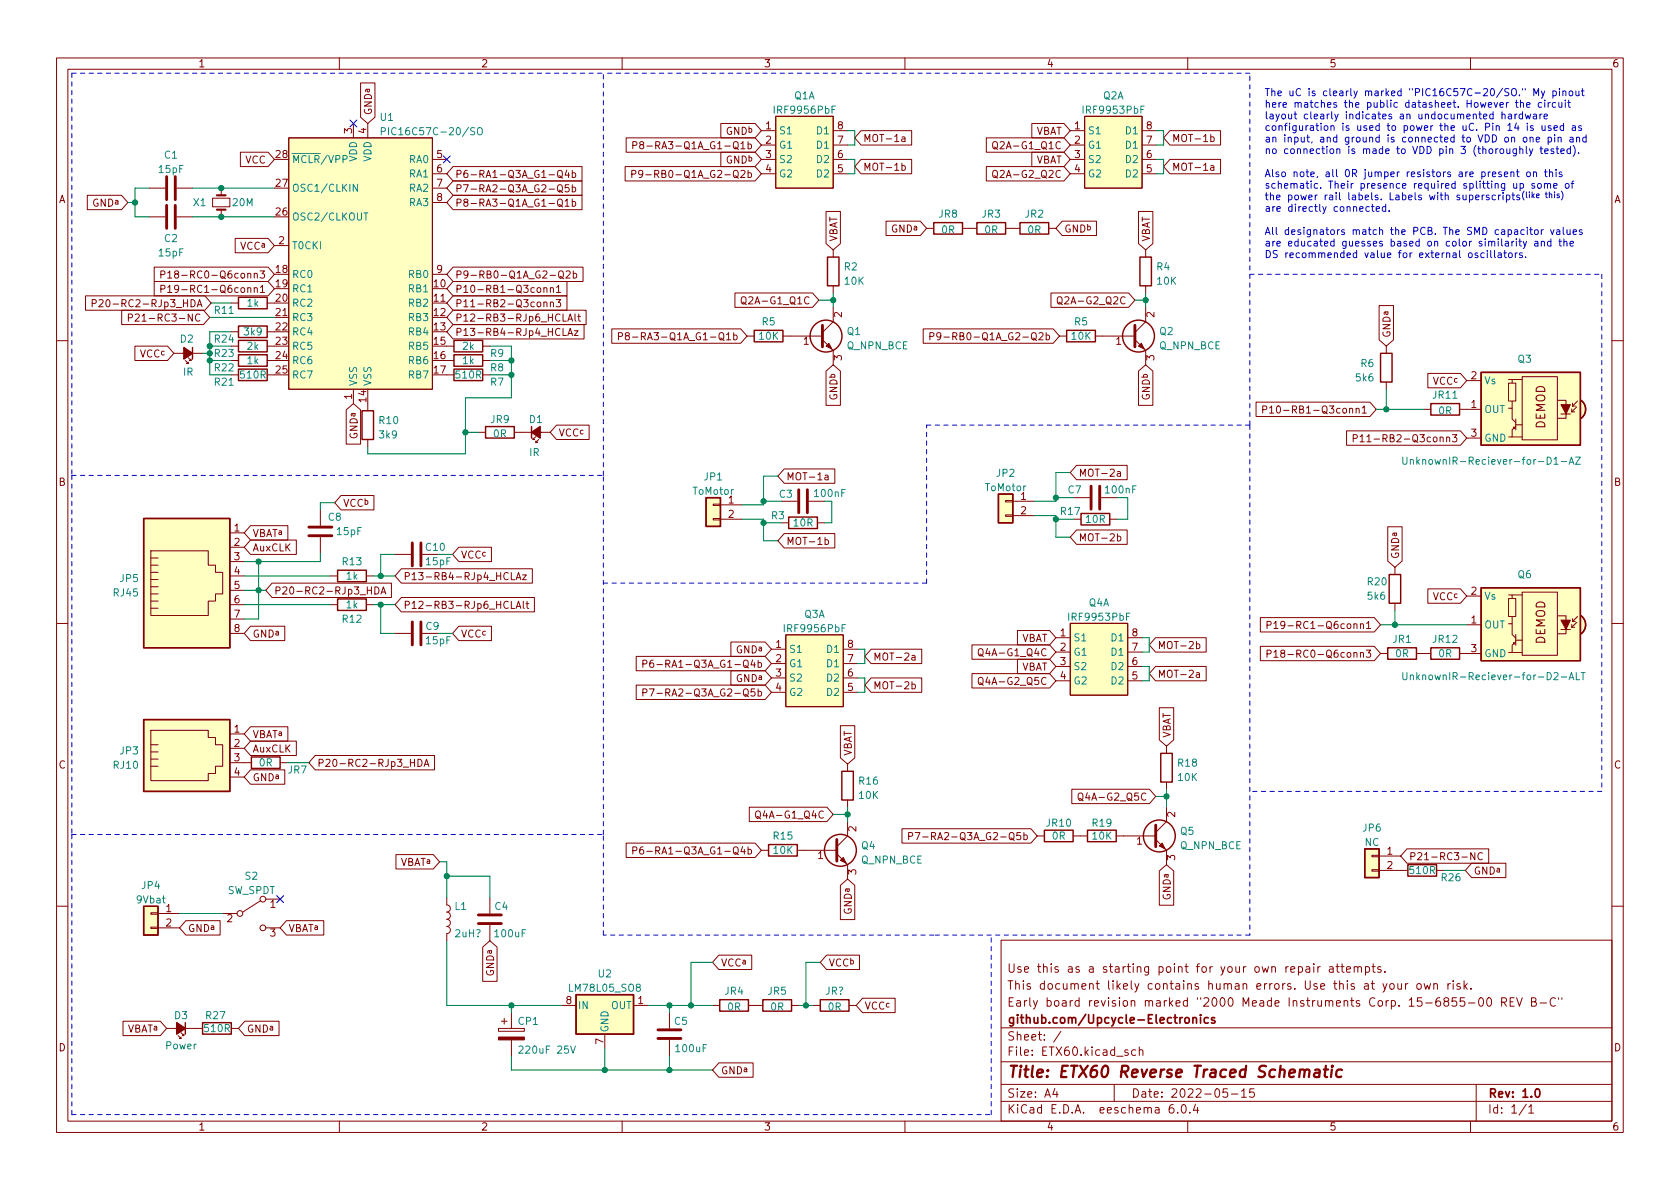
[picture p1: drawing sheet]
<svg xmlns="http://www.w3.org/2000/svg" width="297mm" height="210mm" viewBox="0 0 297 210" stroke-linecap="round" stroke-linejoin="round" font-family="sans-serif">
<defs><g id="words">
<text font-size="2.8" fill="#840000" x="178" y="190.6">Title: ETX60 Reverse Traced Schematic</text>
<g font-size="2.1" fill="#840000">
<text x="273.2" y="75.9" transform="rotate(-90 273.2 75.9)">DEMOD</text>
<text x="273.2" y="114" transform="rotate(-90 273.2 114)">DEMOD</text>
<text x="178" y="172">Use this as a starting point for your own repair attempts.</text>
<text x="178" y="178">Early board revision marked &quot;2000 Meade Instruments Corp. 15-6855-00 REV B-C&quot;</text>
<text x="178" y="175">This document likely contains human errors. Use this at your own risk.</text>
<text x="178" y="184">Sheet: /</text>
<text x="178" y="181">github.com/Upcycle-Electronics</text>
<text x="178" y="186.7">File: ETX60.kicad_sch</text>
<text x="178" y="196.9">KiCad E.D.A. eeschema 6.0.4</text>
<text x="178" y="194.1">Size: A4</text>
<text x="200" y="194.1">Date: 2022-05-15</text>
<text x="263" y="194.1">Rev: 1.0</text>
<text x="263" y="196.9">Id: 1/1</text>
</g>
<g font-size="1.8" fill="#840000">
<text x="35" y="11.9">1</text>
<text x="85" y="11.9">2</text>
<text x="135" y="11.9">3</text>
<text x="185" y="11.9">4</text>
<text x="235" y="11.9">5</text>
<text x="285" y="11.9">6</text>
<text x="62.2" y="23.6" transform="rotate(-90 62.2 23.6)">3</text>
<text x="64.8" y="23.6" transform="rotate(-90 64.8 23.6)">4</text>
<text x="65.7" y="20.4" transform="rotate(-90 65.7 20.4)">GND^{a}</text>
<text x="125.8" y="23.8">GND^{b}</text>
<text x="135.4" y="22.9">1</text>
<text x="148.1" y="22.9">8</text>
<text x="183" y="23.8">VBAT</text>
<text x="190" y="22.9">1</text>
<text x="202.7" y="22.9">8</text>
<text x="43.4" y="28.9">VCC</text>
<text x="48.8" y="27.9">28</text>
<text x="77.2" y="27.9">5</text>
<text x="115.3" y="26.4">P8-RA3-Q1A_G1-Q1b</text>
<text x="125.8" y="28.9">GND^{b}</text>
<text x="135.4" y="25.4">2</text>
<text x="135.4" y="27.9">3</text>
<text x="148.1" y="27.9">6</text>
<text x="148.1" y="25.4">7</text>
<text x="152.6" y="25.1">MOT-1a</text>
<text x="176.6" y="26.4">Q2A-G1_Q1C</text>
<text x="183" y="28.9">VBAT</text>
<text x="190" y="25.4">2</text>
<text x="190" y="27.9">3</text>
<text x="202.7" y="27.9">6</text>
<text x="202.7" y="25.4">7</text>
<text x="207.2" y="25.1">MOT-1b</text>
<text x="10.3" y="35.9">A</text>
<text x="48.8" y="33">27</text>
<text x="77.2" y="30.5">6</text>
<text x="77.2" y="33">7</text>
<text x="77.2" y="35.6">8</text>
<text x="80.4" y="34">P7-RA2-Q3A_G2-Q5b</text>
<text x="80.4" y="31.5">P6-RA1-Q3A_G1-Q4b</text>
<text x="115.3" y="31.5">P9-RB0-Q1A_G2-Q2b</text>
<text x="135.4" y="30.5">4</text>
<text x="148.1" y="30.5">5</text>
<text x="152.6" y="30.2">MOT-1b</text>
<text x="176.6" y="31.5">Q2A-G2_Q2C</text>
<text x="190" y="30.5">4</text>
<text x="202.7" y="30.5">5</text>
<text x="207.2" y="30.2">MOT-1a</text>
<text x="285.3" y="35.9">A</text>
<text x="13.9" y="36.5">GND^{a}</text>
<text x="48.8" y="38.1">26</text>
<text x="80.4" y="36.5">P8-RA3-Q1A_G1-Q1b</text>
<text x="155.1" y="41.1">GND^{a}</text>
<text x="188.1" y="41.1">GND^{b}</text>
<text x="40" y="44.2">VCC^{a}</text>
<text x="49.3" y="43.2">2</text>
<text x="148" y="42.8" transform="rotate(-90 148 42.8)">VBAT</text>
<text x="203.3" y="42.8" transform="rotate(-90 203.3 42.8)">VBAT</text>
<text x="31.7" y="51.8">P19-RC1-Q6conn1</text>
<text x="31.7" y="49.2">P18-RC0-Q6conn3</text>
<text x="48.8" y="48.3">18</text>
<text x="48.8" y="50.8">19</text>
<text x="48.8" y="53.3">20</text>
<text x="76.7" y="50.8">10</text>
<text x="76.7" y="53.3">11</text>
<text x="77.2" y="48.3">9</text>
<text x="80.4" y="51.8">P10-RB1-Q3conn1</text>
<text x="80.4" y="49.2">P9-RB0-Q1A_G2-Q2b</text>
<text x="132.1" y="53.8">Q2A-G1_Q1C</text>
<text x="188" y="53.8">Q2A-G2_Q2C</text>
<text x="18.9" y="54.3">P20-RC2-RJp3_HDA</text>
<text x="25.2" y="56.9">P21-RC3-NC</text>
<text x="48.8" y="55.9">21</text>
<text x="48.8" y="58.4">22</text>
<text x="76.7" y="55.9">12</text>
<text x="76.7" y="58.4">13</text>
<text x="80.4" y="54.3">P11-RB2-Q3conn3</text>
<text x="80.4" y="59.4">P13-RB4-RJp4_HCLAz</text>
<text x="80.4" y="56.9">P12-RB3-RJp6_HCLAlt</text>
<text x="148.8" y="56.1" transform="rotate(-90 148.8 56.1)">2</text>
<text x="204.1" y="56.1" transform="rotate(-90 204.1 56.1)">2</text>
<text x="245.8" y="59.8" transform="rotate(-90 245.8 59.8)">GND^{a}</text>
<text x="48.8" y="61">23</text>
<text x="48.8" y="63.5">24</text>
<text x="76.7" y="61">15</text>
<text x="76.7" y="63.5">16</text>
<text x="112.8" y="60.2">P8-RA3-Q1A_G1-Q1b</text>
<text x="142.1" y="61">1</text>
<text x="148.8" y="63.7" transform="rotate(-90 148.8 63.7)">3</text>
<text x="168" y="60.2">P9-RB0-Q1A_G2-Q2b</text>
<text x="197.3" y="61">1</text>
<text x="204.1" y="63.7" transform="rotate(-90 204.1 63.7)">3</text>
<text x="48.8" y="66">25</text>
<text x="62.2" y="70.6" transform="rotate(-90 62.2 70.6)">1</text>
<text x="64.8" y="71.1" transform="rotate(-90 64.8 71.1)">14</text>
<text x="76.7" y="66">17</text>
<text x="260.1" y="67.1">2</text>
<text x="148" y="73.4" transform="rotate(-90 148 73.4)">GND^{b}</text>
<text x="203.3" y="73.4" transform="rotate(-90 203.3 73.4)">GND^{b}</text>
<text x="226.5" y="73.1">P10-RB1-Q3conn1</text>
<text x="260.1" y="72.1">1</text>
<text x="260.1" y="77.2">3</text>
<text x="63.2" y="80.1" transform="rotate(-90 63.2 80.1)">GND^{a}</text>
<text x="242.5" y="78.2">P11-RB2-Q3conn3</text>
<text x="10.3" y="85.9">B</text>
<text x="60.6" y="89.6">VCC^{b}</text>
<text x="128.8" y="89">1</text>
<text x="139" y="84.9">MOT-1a</text>
<text x="180.5" y="88.4">1</text>
<text x="190.7" y="84.3">MOT-2a</text>
<text x="285.3" y="85.9">B</text>
<text x="41.4" y="94">1</text>
<text x="44.6" y="95">VBAT^{a}</text>
<text x="128.8" y="91.6">2</text>
<text x="180.5" y="90.9">2</text>
<text x="190.7" y="95.7">MOT-2b</text>
<text x="41.4" y="96.5">2</text>
<text x="41.4" y="99.1">3</text>
<text x="41.4" y="101.6">4</text>
<text x="44.6" y="97.5">AuxCLK</text>
<text x="139" y="96.4">MOT-1b</text>
<text x="247.4" y="98.9" transform="rotate(-90 247.4 98.9)">GND^{a}</text>
<text x="41.4" y="104.1">5</text>
<text x="41.4" y="106.7">6</text>
<text x="48.4" y="105.1">P20-RC2-RJp3_HDA</text>
<text x="71.3" y="107.7">P12-RB3-RJp6_HCLAlt</text>
<text x="71.3" y="102.6">P13-RB4-RJp4_HCLAz</text>
<text x="260.1" y="105.2">2</text>
<text x="41.4" y="109.2">7</text>
<text x="41.4" y="111.8">8</text>
<text x="44.6" y="112.7">GND^{a}</text>
<text x="180.4" y="113.5">VBAT</text>
<text x="187.5" y="112.5">1</text>
<text x="200.2" y="112.5">8</text>
<text x="227.2" y="111.2">P19-RC1-Q6conn1</text>
<text x="260.1" y="110.2">1</text>
<text x="117.1" y="118.1">P6-RA1-Q3A_G1-Q4b</text>
<text x="127.6" y="115.5">GND^{a}</text>
<text x="137.2" y="114.5">1</text>
<text x="137.2" y="117.1">2</text>
<text x="137.2" y="119.6">3</text>
<text x="149.9" y="119.6">6</text>
<text x="149.9" y="117.1">7</text>
<text x="149.9" y="114.5">8</text>
<text x="154.3" y="116.8">MOT-2a</text>
<text x="174.1" y="116">Q4A-G1_Q4C</text>
<text x="180.4" y="118.6">VBAT</text>
<text x="187.5" y="115.1">2</text>
<text x="187.5" y="117.6">3</text>
<text x="200.2" y="117.6">6</text>
<text x="200.2" y="115.1">7</text>
<text x="204.6" y="114.8">MOT-2b</text>
<text x="204.6" y="119.8">MOT-2a</text>
<text x="227.2" y="116.3">P18-RC0-Q6conn3</text>
<text x="260.1" y="115.3">3</text>
<text x="117.1" y="123.1">P7-RA2-Q3A_G2-Q5b</text>
<text x="127.6" y="120.6">GND^{a}</text>
<text x="137.2" y="122.2">4</text>
<text x="149.9" y="122.2">5</text>
<text x="154.3" y="121.9">MOT-2b</text>
<text x="174.1" y="121.1">Q4A-G2_Q5C</text>
<text x="187.5" y="120.1">4</text>
<text x="200.2" y="120.1">5</text>
<text x="41.4" y="129.5">1</text>
<text x="44.6" y="130.5">VBAT^{a}</text>
<text x="207" y="130.5" transform="rotate(-90 207 130.5)">VBAT</text>
<text x="10.3" y="135.9">C</text>
<text x="41.4" y="132.1">2</text>
<text x="41.4" y="134.6">3</text>
<text x="41.4" y="137.2">4</text>
<text x="44.6" y="133.1">AuxCLK</text>
<text x="56" y="135.6">P20-RC2-RJp3_HDA</text>
<text x="150.6" y="133.7" transform="rotate(-90 150.6 133.7)">VBAT</text>
<text x="285.3" y="135.9">C</text>
<text x="44.6" y="138.1">GND^{a}</text>
<text x="191.7" y="141.6">Q4A-G2_Q5C</text>
<text x="134.7" y="144.7">Q4A-G1_Q4C</text>
<text x="151.4" y="147" transform="rotate(-90 151.4 147)">2</text>
<text x="164.1" y="148.5">P7-RA2-Q3A_G2-Q5b</text>
<text x="201" y="149.3">1</text>
<text x="207.8" y="144.5" transform="rotate(-90 207.8 144.5)">2</text>
<text x="68.1" y="153.1">VBAT^{a}</text>
<text x="115.3" y="151.1">P6-RA1-Q3A_G1-Q4b</text>
<text x="144.6" y="151.9">1</text>
<text x="151.4" y="154.7" transform="rotate(-90 151.4 154.7)">3</text>
<text x="207.8" y="152.1" transform="rotate(-90 207.8 152.1)">3</text>
<text x="245.3" y="151.1">1</text>
<text x="245.3" y="153.7">2</text>
<text x="249.1" y="152.1">P21-RC3-NC</text>
<text x="260.5" y="154.6">GND^{a}</text>
<text x="29.4" y="161.3">1</text>
<text x="47.8" y="160.5">1</text>
<text x="207" y="161.7" transform="rotate(-90 207 161.7)">GND^{a}</text>
<text x="29.4" y="163.8">2</text>
<text x="33.2" y="164.8">GND^{a}</text>
<text x="40.1" y="163.1">2</text>
<text x="47.8" y="165.6">3</text>
<text x="51" y="164.8">VBAT^{a}</text>
<text x="150.6" y="164.2" transform="rotate(-90 150.6 164.2)">GND^{a}</text>
<text x="127.4" y="170.9">VCC^{a}</text>
<text x="146.5" y="170.9">VCC^{b}</text>
<text x="87.3" y="175.1" transform="rotate(-90 87.3 175.1)">GND^{a}</text>
<text x="100.1" y="177.5">8</text>
<text x="112.8" y="177.5">1</text>
<text x="10.3" y="185.9">D</text>
<text x="19.8" y="182.6">VBAT^{a}</text>
<text x="43.6" y="182.6">GND^{a}</text>
<text x="106.7" y="184.6" transform="rotate(-90 106.7 184.6)">7</text>
<text x="285.3" y="185.9">D</text>
<text x="127.4" y="190">GND^{a}</text>
<text x="35" y="199.9">1</text>
<text x="85" y="199.9">2</text>
<text x="135" y="199.9">3</text>
<text x="185" y="199.9">4</text>
<text x="235" y="199.9">5</text>
<text x="285" y="199.9">6</text>
</g>
<g font-size="1.8" fill="#008484">
<text x="140.4" y="17.6">Q1A</text>
<text x="195" y="17.6">Q2A</text>
<text x="67.3" y="21.4">U1</text>
<text x="68.8" y="23.9">PIC16C57C-20/SO</text>
<text x="137.2" y="20.1">IRF9956PbF</text>
<text x="137.7" y="23.7">S1</text>
<text x="144.6" y="23.7">D1</text>
<text x="191.8" y="20.1">IRF9953PbF</text>
<text x="192.3" y="23.7">S1</text>
<text x="199.2" y="23.7">D1</text>
<text x="29.1" y="28">C1</text>
<text x="51.6" y="28.8">~{MCLR}/VPP</text>
<text x="63.1" y="28.6" transform="rotate(-90 63.1 28.6)">VDD</text>
<text x="65.7" y="28.6" transform="rotate(-90 65.7 28.6)">VDD</text>
<text x="72.4" y="28.8">RA0</text>
<text x="137.7" y="26.3">G1</text>
<text x="137.7" y="28.8">S2</text>
<text x="144.6" y="28.8">D2</text>
<text x="144.6" y="26.3">D1</text>
<text x="192.3" y="26.3">G1</text>
<text x="192.3" y="28.8">S2</text>
<text x="199.2" y="28.8">D2</text>
<text x="199.2" y="26.3">D1</text>
<text x="28.2" y="30.6">15pF</text>
<text x="51.6" y="33.9">OSC1/CLKIN</text>
<text x="72.4" y="31.4">RA1</text>
<text x="72.4" y="33.9">RA2</text>
<text x="137.7" y="31.4">G2</text>
<text x="144.6" y="31.4">D2</text>
<text x="192.3" y="31.4">G2</text>
<text x="199.2" y="31.4">D2</text>
<text x="34.2" y="36.4">X1</text>
<text x="41.2" y="36.4">20M</text>
<text x="51.6" y="39">OSC2/CLKOUT</text>
<text x="72.4" y="36.4">RA3</text>
<text x="166" y="38.5">JR8</text>
<text x="166.5" y="41.3">0R</text>
<text x="173.6" y="38.5">JR3</text>
<text x="174.1" y="41.3">0R</text>
<text x="181.3" y="38.5">JR2</text>
<text x="181.7" y="41.3">0R</text>
<text x="28.2" y="45.3">15pF</text>
<text x="29.1" y="42.8">C2</text>
<text x="51.6" y="44.1">T0CKI</text>
<text x="149.3" y="47.8">R2</text>
<text x="204.5" y="47.8">R4</text>
<text x="51.6" y="49.1">RC0</text>
<text x="51.6" y="51.7">RC1</text>
<text x="72.4" y="51.7">RB1</text>
<text x="72.4" y="49.1">RB0</text>
<text x="149.4" y="50.3">10K</text>
<text x="204.6" y="50.3">10K</text>
<text x="38" y="55.5">R11</text>
<text x="43.2" y="59.3">3k9</text>
<text x="43.7" y="54.2">1k</text>
<text x="51.6" y="54.2">RC2</text>
<text x="51.6" y="56.8">RC3</text>
<text x="51.6" y="59.3">RC4</text>
<text x="72.4" y="54.2">RB2</text>
<text x="72.4" y="56.8">RB3</text>
<text x="72.4" y="59.3">RB4</text>
<text x="134.8" y="57.5">R5</text>
<text x="149.8" y="59.2">Q1</text>
<text x="190" y="57.5">R5</text>
<text x="205" y="59.2">Q2</text>
<text x="31.9" y="60.6">D2</text>
<text x="38" y="65.7">R22</text>
<text x="38" y="60.6">R24</text>
<text x="38" y="63.1">R23</text>
<text x="43.7" y="64.4">1k</text>
<text x="43.7" y="61.8">2k</text>
<text x="51.6" y="61.8">RC5</text>
<text x="51.6" y="64.4">RC6</text>
<text x="72.4" y="61.8">RB5</text>
<text x="72.4" y="64.4">RB6</text>
<text x="81.8" y="64.4">1k</text>
<text x="81.8" y="61.8">2k</text>
<text x="86.8" y="65.7">R8</text>
<text x="86.8" y="63.1">R9</text>
<text x="134.3" y="60.1">10K</text>
<text x="149.7" y="61.8">Q_NPN_BCE</text>
<text x="189.5" y="60.1">10K</text>
<text x="205" y="61.8">Q_NPN_BCE</text>
<text x="240.6" y="64.9">R6</text>
<text x="268.4" y="64.1">Q3</text>
<text x="32.4" y="66.4">IR</text>
<text x="38" y="68.2">R21</text>
<text x="42.6" y="66.9">510R</text>
<text x="51.6" y="66.9">RC7</text>
<text x="63.1" y="68.3" transform="rotate(-90 63.1 68.3)">VSS</text>
<text x="65.7" y="68.3" transform="rotate(-90 65.7 68.3)">VSS</text>
<text x="72.4" y="66.9">RB7</text>
<text x="80.7" y="66.9">510R</text>
<text x="86.8" y="68.2">R7</text>
<text x="239.8" y="67.4">5k6</text>
<text x="253.4" y="70.5">JR11</text>
<text x="262.4" y="67.9">Vs</text>
<text x="67.1" y="75">R10</text>
<text x="67.1" y="77.5">3k9</text>
<text x="86.8" y="74.8">JR9</text>
<text x="87.3" y="77.3">0R</text>
<text x="93.6" y="74.8">D1</text>
<text x="254.4" y="73.3">0R</text>
<text x="262.4" y="73">OUT</text>
<text x="93.6" y="80.6">IR</text>
<text x="250.4" y="82.2">UnknownIR-Reciever-for-D1-AZ</text>
<text x="262.4" y="78.1">GND</text>
<text x="122.6" y="87.5">ToMotor</text>
<text x="124.5" y="84.9">JP1</text>
<text x="137.8" y="88">C3</text>
<text x="144.1" y="87.9">100nF</text>
<text x="174.3" y="86.8">ToMotor</text>
<text x="176.2" y="84.3">JP2</text>
<text x="188.9" y="87.2">C7</text>
<text x="195.6" y="87.2">100nF</text>
<text x="58.1" y="92.1">C8</text>
<text x="59.7" y="94.6">15pF</text>
<text x="136.4" y="91.8">R3</text>
<text x="140.4" y="93.1">10R</text>
<text x="187.6" y="91.1">R17</text>
<text x="192.1" y="92.5">10R</text>
<text x="60.6" y="99.9">R13</text>
<text x="75.3" y="97.4">C10</text>
<text x="75.4" y="99.9">15pF</text>
<text x="20.1" y="105.5">RJ45</text>
<text x="21.3" y="102.9">JP5</text>
<text x="61.2" y="107.6">1k</text>
<text x="61.2" y="102.5">1k</text>
<text x="192.5" y="107.2">Q4A</text>
<text x="241.9" y="103.5">R20</text>
<text x="241.9" y="106">5k6</text>
<text x="262.4" y="106">Vs</text>
<text x="268.4" y="102.2">Q6</text>
<text x="60.6" y="110.1">R12</text>
<text x="75.3" y="111.4">C9</text>
<text x="75.4" y="113.9">15pF</text>
<text x="139" y="111.8">IRF9956PbF</text>
<text x="142.2" y="109.2">Q3A</text>
<text x="189.2" y="109.8">IRF9953PbF</text>
<text x="189.7" y="113.4">S1</text>
<text x="196.6" y="113.4">D1</text>
<text x="246.3" y="113.7">JR1</text>
<text x="253.4" y="113.7">JR12</text>
<text x="262.4" y="111.1">OUT</text>
<text x="139.4" y="115.4">S1</text>
<text x="139.4" y="118">G1</text>
<text x="146.3" y="118">D1</text>
<text x="146.3" y="115.4">D1</text>
<text x="189.7" y="115.9">G1</text>
<text x="189.7" y="118.5">S2</text>
<text x="196.6" y="118.5">D2</text>
<text x="196.6" y="115.9">D1</text>
<text x="246.8" y="116.2">0R</text>
<text x="254.4" y="116.2">0R</text>
<text x="262.4" y="116.2">GND</text>
<text x="139.4" y="120.5">S2</text>
<text x="139.4" y="123.1">G2</text>
<text x="146.3" y="123.1">D2</text>
<text x="146.3" y="120.5">D2</text>
<text x="189.7" y="121">G2</text>
<text x="196.6" y="121">D2</text>
<text x="250.3" y="120.3">UnknownIR-Reciever-for-D2-ALT</text>
<text x="20.1" y="135.9">RJ10</text>
<text x="21.3" y="133.4">JP3</text>
<text x="45.9" y="135.5">0R</text>
<text x="51" y="136.8">JR7</text>
<text x="208.3" y="135.6">R18</text>
<text x="151.9" y="138.7">R16</text>
<text x="151.9" y="141.3">10K</text>
<text x="208.3" y="138.1">10K</text>
<text x="136.8" y="148.5">R15</text>
<text x="185.1" y="146.2">JR10</text>
<text x="186.1" y="148.5">0R</text>
<text x="193.2" y="146.2">R19</text>
<text x="193.2" y="148.5">10K</text>
<text x="208.7" y="147.6">Q5</text>
<text x="241" y="147">JP6</text>
<text x="241.3" y="149.6">NC</text>
<text x="43.4" y="155.6">S2</text>
<text x="136.8" y="151">10K</text>
<text x="152.3" y="152.7">Q_NPN_BCE</text>
<text x="152.3" y="150.2">Q4</text>
<text x="208.7" y="150.2">Q_NPN_BCE</text>
<text x="249.3" y="154.6">510R</text>
<text x="254.9" y="155.8">R26</text>
<text x="24.3" y="159.7">9Vbat</text>
<text x="25.1" y="157.2">JP4</text>
<text x="40.2" y="158.1">SW_SPDT</text>
<text x="80.4" y="160.9">L1</text>
<text x="87.5" y="160.9">C4</text>
<text x="80.5" y="165.7">2uH?</text>
<text x="87.6" y="165.7">100uF</text>
<text x="105.8" y="172.8">U2</text>
<text x="100.9" y="175.4">LM78L05_SO8</text>
<text x="102.1" y="178.4">IN</text>
<text x="108" y="178.4">OUT</text>
<text x="128.2" y="175.9">JR4</text>
<text x="128.7" y="178.7">0R</text>
<text x="135.8" y="175.9">JR5</text>
<text x="136.3" y="178.7">0R</text>
<text x="145.9" y="175.9">JR?</text>
<text x="146.4" y="178.7">0R</text>
<text x="29.3" y="185.5">Power</text>
<text x="30.9" y="180.2">D3</text>
<text x="36.2" y="182.5">510R</text>
<text x="36.5" y="180.2">R27</text>
<text x="91.7" y="181.2">CP1</text>
<text x="107.6" y="182.6" transform="rotate(-90 107.6 182.6)">GND</text>
<text x="119.3" y="181.2">C5</text>
<text x="92.3" y="186.3">220uF 25V</text>
<text x="119.6" y="186">100uF</text>
</g>
<g font-size="1.8" fill="#0000c2">
<text x="223.5" y="17">The uC is clearly marked &quot;PIC16C57C-20/SO.&quot; My pinout</text>
<text x="223.5" y="19">here matches the public datasheet. However the circuit</text>
<text x="223.5" y="21.1">layout clearly indicates an undocumented hardware</text>
<text x="223.5" y="23.1">configuration is used to power the uC. Pin 14 is used as</text>
<text x="223.5" y="25.2">an input, and ground is connected to VDD on one pin and</text>
<text x="223.5" y="27.2">no connection is made to VDD pin 3 (thoroughly tested).</text>
<text x="223.5" y="31.3">Also note, all 0R jumper resistors are present on this</text>
<text x="223.5" y="33.4">schematic. Their presence required splitting up some of</text>
<text x="223.5" y="35.4">the power rail labels. Labels with superscripts^{(like this)}</text>
<text x="223.5" y="37.4">are directly connected.</text>
<text x="223.5" y="41.5">All designators match the PCB. The SMD capacitor values</text>
<text x="223.5" y="43.6">are educated guesses based on color similarity and the</text>
<text x="223.5" y="45.6">DS recommended value for external oscillators.</text>
</g>
</g></defs>
<g fill="none" stroke="#840000" stroke-width=".18">
<path d="M10 10.2h277v190.1h-277zM12 12.2h273v186.1h-273zM60 10.2v2M63.8 14.7h2.5v6l-1.3 1.1-1.2-1.1zM110 10.2v2M160 10.2v2M210 10.2v2M260 10.2v2M15.4 34.5h6.1l1.1 1.3-1.1 1.3h-6.1zM26.4 33.3h2.8M26.4 38.3h2.8M31.2 33.3h2.8"/>
<path d="M31.2 38.3h2.8M37.6 35h3v1.6h-3zM39.1 33.3v1.2M39.1 37.1v1.2M42.5 26.9h4.9l1.1 1.3-1.1 1.3h-4.9zM51.1 24.4h25.4v44.4h-25.4zM62.5 21.8v2.6M65 21.8v2.6M76.5 28.2h2.5M76.5 30.7h2.5M76.5 33.3h2.5M76.5 35.8h2.5"/>
<path d="M80.1 32h22.8v2.5h-22.8l-1.1-1.2zM80.1 34.5h22.8v2.6h-22.8l-1.1-1.3zM80.1 29.5h22.8v2.5h-22.8l-1.1-1.3zM98.6 32.8l.3-.1a.43 .43 0 0 1 .5 .4v.4a.42 .42 0 0 1-.4 .5 .42 .42 0 0 1-.4-.5zM98.6 35.4l.3-.2a.43 .43 0 0 1 .5 .4v.5a.42 .42 0 0 1-.4 .4 .42 .42 0 0 1-.4-.4zM98.6 30.3l.3-.2a.43 .43 0 0 1 .5 .4v.5a.42 .42 0 0 1-.4 .4 .42 .42 0 0 1-.4-.4zM98.8 33.6l.7 .5M98.8 36.2l.7 .4M98.8 31.1l.7 .4M99.9 35.6l.4-.4v1.3M99.9 36.5h.7M100.2 30.1l-.3 .9h.8"/>
<path d="M100.5 30.5v.9M100.6 32.7h-.6l-.1 .6 .2-.2 .4 .1 .1 .2v.4l-.2 .1-.5-.1M101.2 33.1h.3l.3 .2-.1 .6h-.5M101.2 35.7l.3-.1 .3 .3-.1 .5h-.5M101.2 30.6l.3-.1 .3 .3-.1 .5h-.5M101.2 30.1v1.3M101.2 32.7v1.2M101.2 35.2v1.3M110.5 29.5h23l1.1 1.2-1.1 1.3h-23zM110.7 24.4h22.8l1.1 1.2-1.1 1.3h-22.8zM111.7 30.8l.6-.1 .1-.2v-.3l-.7-.1v1.3M111.9 25.7l.6-.1 .1-.1v-.3l-.7-.2v1.3"/>
<path d="M113.3 25.6l-.2-.3 .1-.1 .1-.2 .4 .1 .1 .2v.2l-.6 .1-.1 .2v.3l.2 .2h.3l.2-.2v-.4l-.2-.1M113.6 30.7l-.2 .2h-.2l-.3-.2 .1-.5 .4-.1 .2 .1a.84 .84 0 0 1-.3 1.2h-.3M114.2 30.9h1M114.4 25.8h.9M127.4 21.8h6.1l1.1 1.3-1.1 1.3h-6.1zM127.4 26.9h6.1l1.1 1.3-1.1 1.3h-6.1zM134.6 23.1h2.6M134.6 25.6h2.6M134.6 28.2h2.6M134.6 30.7h2.6M137.2 20.6h10.1v12.7h-10.1zM146 37.4h2.6v5.7l-1.3 1.1-1.3-1.1z"/>
<path d="M147.3 23.1h2.6M147.3 25.6h2.6M147.3 28.2h2.6M147.3 30.7h2.6M152.2 23.1h9v2.5h-9l-1.1-1.2zM152.2 28.2h9v2.5h-9l-1.1-1.2zM156.7 39.1h6l1.1 1.3-1.1 1.3h-6zM159.5 24.3h.5v.7M159.5 29.3h.3l.3 .2-.1 .6h-.5M160 24.5l-.4 .1-.2 .1 .2 .3h.4M174.4 29.5h13.7l1.1 1.2-1.1 1.3h-13.7zM174.4 24.4h13.7l1.1 1.2-1.1 1.3h-13.7z"/>
<path d="M175.6 30.3l.2-.2a.43 .43 0 0 1 .6 .4v.5a.42 .42 0 0 1-.5 .4 .42 .42 0 0 1-.4-.4zM175.6 25.2l.2-.2a.43 .43 0 0 1 .6 .5v.4a.42 .42 0 0 1-.5 .4 .42 .42 0 0 1-.4-.4zM175.8 31.1l.6 .4M175.8 26l.6 .4M182.4 26.9h5.7l1.1 1.3-1.1 1.3h-5.7zM182.4 21.8h5.7l1.1 1.3-1.1 1.3h-5.7zM187.8 39.1h6.1v2.6h-6.1l-1.1-1.3zM189.2 23.1h2.6M189.2 25.6h2.6M189.2 28.2h2.6M189.2 30.7h2.6M191.8 20.6h10.1v12.7h-10.1z"/>
<path d="M201.3 37.4h2.5v5.7l-1.2 1.1-1.3-1.1zM201.9 23.1h2.6M201.9 25.6h2.6M201.9 28.2h2.6M201.9 30.7h2.6M206.9 28.2h8.9v2.5h-8.9l-1.2-1.2zM206.9 23.1h8.9v2.5h-8.9l-1.2-1.2zM214.1 29.3h.5v.8M214.1 24.3l.3-.1 .3 .2-.1 .6h-.5M214.6 29.6h-.4l-.2 .2 .2 .3h.4M15.1 52.3h21.1l1.1 1.3-1.1 1.3h-21.1zM16.3 53.6h.6l.1-.2v-.3l-.7-.1v1.3"/>
<path d="M17.5 53.1l.5-.1 .2 .3-.8 1h.8M21.5 54.9h14.5l1.1 1.2-1.1 1.3h-14.5zM22.7 56.2l.6-.1 .1-.2v-.3l-.7-.1v1.3M23.9 55.6l.5-.1 .2 .4-.8 .9h.8M27.3 49.8h20.1l1.1 1.2-1.1 1.3h-20.1zM27.3 47.2h20.1l1.1 1.3-1.1 1.3h-20.1zM28.4 51.1l.6-.1 .2-.1-.1-.3-.7-.2v1.3M28.4 48.6l.6-.1 .2-.2-.1-.3-.7-.1v1.3M29.7 50.8l.3-.4v1.3M29.7 48.3l.3-.4v1.3M29.7 51.7h.7M29.7 49.2h.7"/>
<path d="M31.1 48.4l-.2-.2v-.2l.2-.1 .4 .1 .1 .1-.1 .2-.5 .2-.1 .2v.4l.2 .1 .4-.1 .1-.2-.1-.3-.2-.2M31.6 51l-.3 .2h-.2l-.2-.2 .1-.5 .3-.1 .2 .2a.84 .84 0 0 1-.3 1.1h-.2M40.9 58.7h1.3M40.9 53.6h1.3M41.6 42.2h5.8l1.1 1.2-1.1 1.3h-5.8zM47.2 58.7h1.3M47.2 53.6h1.3M48.5 43.4h2.6M48.5 56.1h2.6M76.5 53.6h2.5M76.5 48.5h2.5M80.1 49.8h20.1v2.5h-20.1l-1.1-1.3z"/>
<path d="M80.1 52.3h20.1v2.6h-20.1l-1.1-1.3zM80.1 57.4h23.2v2.5h-23.2l-1.1-1.2zM80.1 47.2h23v2.6h-23l-1.1-1.3zM80.1 54.9h23.5v2.5h-23.5l-1.1-1.3zM96.2 51l.1-.1h.3l.1 .8M96.2 53.5l.1-.1 .3 .1 .1 .8M96.2 50.9v.8M96.2 53.4v.9M97.3 51l.2-.1h.3l.1 .8M97.3 53.5l.2-.1 .3 .1 .1 .8M97.3 50.9v.8M97.3 53.4v.9"/>
<path d="M98.3 53h.8l-.4 .5 .4 .1v.5l-.2 .2-.6-.2M98.4 50.8l.4-.4v1.3M98.4 51.7h.7M98.9 48l.2-.1a.43 .43 0 0 1 .5 .4v.5a.42 .42 0 0 1-.4 .4 .42 .42 0 0 1-.4-.4v-.5zM99 48.9l.7 .4M99.5 58.1v1.2h.7M99.5 55.5v1.3h.7M100.1 48l.5-.1 .2 .4-.8 .9h.8M100.4 59.3l.4-1.2 .4 1.2M100.4 56.8l.4-1.3 .4 1.3M100.5 59h.6M100.5 56.4h.6"/>
<path d="M101.4 48.4l.3-.1 .3 .3-.2 .5h-.4M101.4 47.9v1.3M101.5 58.5h.7l-.7 .8h.7M101.7 55.5v1.1l.1 .2M102.1 55.9h.5M102.3 55.5v1.1l.3 .2M108.2 58.2h22.8l1.1 1.2-1.1 1.3h-22.8zM109.3 59.5l.7-.1 .1-.2-.1-.3-.7-.1v1.3M110.8 59.4l-.2-.3v-.2l.2-.1 .4 .1 .1 .2-.1 .1-.5 .2-.1 .2v.3l.2 .2h.2l.3-.2-.1-.4-.2-.1M111.8 59.6h1M129.9 51.8h13.8l1.1 1.3-1.1 1.3h-13.8zM131.1 52.7l.3-.2a.43 .43 0 0 1 .5 .4v.4a.42 .42 0 0 1-.4 .5 .42 .42 0 0 1-.4-.5z"/>
<path d="M131.3 53.4l.7 .5M132.1 59.4h1.2M138.4 59.4h7M147.3 54.4v2.5l-1.9 1.9M147.3 44.2v1.3M147.3 50.5v1.3M163.2 58.2h23l1.1 1.2-1.1 1.3h-23zM163.8 40.4h1.3M164.4 59.5l.6-.1 .1-.2v-.3l-.7-.1v1.3M166.3 59.4l-.2 .2h-.2l-.3-.2 .1-.5 .4-.1 .2 .1a.84 .84 0 0 1-.3 1.2h-.3M166.9 59.6h1M170.2 40.4h2.5"/>
<path d="M177.8 40.4h2.5M185.4 40.4h1.3M185.8 51.8h13.7l1.2 1.3-1.2 1.3h-13.7zM187 52.7l.2-.2a.43 .43 0 0 1 .6 .4v.4a.42 .42 0 0 1-.4 .5 .42 .42 0 0 1-.5-.5zM187.2 53.4l.6 .5M187.3 59.4h1.3M193.7 59.4h7M202.6 54.4v2.5l-1.9 1.9M202.6 44.2v1.3M202.6 50.5v1.3M243.8 54h2.6v6.1l-1.3 1.1-1.3-1.1zM10 60.2h2"/>
<path d="M23.9 61.2h5.7l1.1 1.3-1.1 1.2h-5.7zM24.9 61.9l.4 1.2 .4-1.2M26.8 62a.6 .6 0 0 0-.8 .4 .6 .6 0 0 0 .6 .7l.2-.1M28.1 62a.6 .6 0 0 0-.8 .4 .6 .6 0 0 0 .6 .7l.2-.1M29 62.1h-.3l-.1 .2v.4h.4M30.7 62.5h5.1M32.8 63.7l.5 .6h-.3h.3v-.3M33.3 63.2l.5 .5h-.3h.3v-.2M40.9 66.3h1.3M40.9 63.7h1.3M40.9 61.2h1.3M47.2 66.3h1.3"/>
<path d="M47.2 63.7h1.3M47.2 61.2h1.3M61.2 72.5l1.3-1.1 1.3 1.1v6h-2.6zM62.5 68.8v2.6M65 71.4v1.2M65 77.7v1.3M79 66.3h1.3M79 63.7h1.3M79 61.2h1.3M84.6 76.4h1.3M85.3 66.3h1.3M85.3 63.7h1.3"/>
<path d="M85.3 61.2h1.3M90.9 76.4h6.4M94.7 77.2l-.5 .5h.3h-.3v-.2M95.2 77.7l-.5 .5h.3h-.3v-.2M98.4 75.2h5.8v2.5h-5.8l-1.1-1.3zM98.9 75.8l.4 1.3 .5-1.3M100.9 76a.6 .6 0 0 0-.8 .4 .6 .6 0 0 0 .6 .7l.2-.1M102.2 76a.6 .6 0 0 0-.9 .4 .6 .6 0 0 0 .6 .7l.3-.1M103.1 76.1h-.3l-.2 .2 .1 .4h.4M145.4 60.1l1.9 1.9v2.5M146 65.6l1.3-1.1 1.3 1.1v6.1h-2.6zM200.7 60.1l1.9 1.9v2.5"/>
<path d="M201.3 65.6l1.3-1.1 1.2 1.1v6.1h-2.5zM222.1 71.1h20.1l1.1 1.3-1.1 1.3h-20.1zM223.3 72.4h.6l.1-.2-.1-.3-.6-.1v1.2M224.5 72.1l.3-.3v1.2M224.5 73h.7M225.9 71.8h.1a.68 .68 0 0 1 .4 .6 .68 .68 0 0 1-.4 .6 .84 .84 0 0 1-.1-1.2zM238.1 76.2h20.1l1.1 1.3-1.1 1.2h-20.1zM239.3 77.5h.6l.1-.2-.1-.3-.6-.1v1.2M240.5 77.2l.3-.3v1.2M240.5 78.1h.7M241.7 77.2l.3-.3v1.2M241.7 78.1h.7"/>
<path d="M245.1 61.2v1.3M245.1 67.6v1.2M251.7 72.4h1.3M252.5 66h5.7l1.1 1.3-1.1 1.3h-5.7zM253.5 66.7l.4 1.3 .4-1.3M255.4 66.8a.6 .6 0 0 0-.8 .4 .6 .6 0 0 0 .6 .8l.2-.2M256.7 66.8a.6 .6 0 0 0-.8 .4 .6 .6 0 0 0 .6 .8l.2-.2M257.6 67l-.3-.1-.1 .2v.5h.4M258.1 72.4h3.8M259.3 67.3h2.6M259.3 77.5h2.6M266.7 67.7h1.3v3.2h-1.3z"/>
<path d="M266.7 67.1h.7v.6M266.7 72.2h.7v1.9l.6 .6M267.4 70.9v1.3M267.4 77.3h1.7M267.4 67.1h1.7M267.6 75.5v.2h.3M268 75.4l-.6 .6v1.3h-.7M268 74.1v1.9M268 75.1h1.1M269.1 66.6h6.3v11.2h-6.3zM275.4 70.8h1.5v3.2h-1.5M276 73.2h1.6"/>
<path d="M277.9 72.3v.5M277.9 72.8h.5M278 71.3v.5M278 71.8h.5M278.8 71.9l-.9 .9M278.9 70.9l-.9 .9M285 60.2h2M26.7 98.7h1.2M26.7 99.9h1.2M26.7 97.4h10.1v2.5h1.3v1.3h1.3v3.8h-1.3v1.3h-1.3v2.5h-10.1zM40.6 94.2h2.6M40.6 96.8h2.6"/>
<path d="M40.6 99.3h2.6M44.3 93h6.6v2.5h-6.6l-1.1-1.3zM44.3 95.5h8.1v2.5h-8.1l-1.1-1.2zM56.6 90.2v2.8M56.6 95v2.8M60.3 87.6h5.8v2.6h-5.8l-1.1-1.3zM69.8 98h2.8M74.7 98h2.8M81.1 96.8h5.8v2.5h-5.8l-1.1-1.3zM81.6 97.4l.5 1.3 .4-1.3M83.6 97.6a.6 .6 0 0 0-.8 .4 .6 .6 0 0 0 .6 .7l.2-.1M84.9 97.6a.6 .6 0 0 0-.8 .4 .6 .6 0 0 0 .6 .7l.2-.1"/>
<path d="M85.8 97.7h-.3l-.2 .2 .1 .4h.4M126.1 91.7h1.3v.2h-1.3zM126.1 89.1h1.3v.3h-1.3zM127.4 89.3h3.8M127.4 91.8h3.8M138.2 88.6h2.8M138.2 92.5h1.2M138.7 94.4h8.9v2.5h-8.9l-1.2-1.3zM138.7 82.9h8.9v2.6h-8.9l-1.2-1.3zM143 88.6h2.8M144.5 92.5h1.3M145.9 95.5l.3-.1 .3 .3-.1 .5h-.5"/>
<path d="M145.9 84.1h.5v.8M146.4 84.3l-.4 .1-.2 .2 .2 .3 .4-.1M177.8 91.1h1.3v.2h-1.3zM177.8 88.5h1.3v.3h-1.3zM179.1 88.6h3.8M179.1 91.2h3.8M189.9 91.8h1.2M189.9 88h2.8M190.3 93.7h9v2.6h-9l-1.1-1.3zM190.3 82.3h9v2.5h-9l-1.1-1.2zM194.7 88h2.8M196.2 91.8h1.3"/>
<path d="M197.6 94.9l.3-.1 .3 .3-.1 .5h-.5M197.6 83.4h.5v.8M198.1 83.7h-.4l-.2 .2 .2 .3h.4M245.4 93.2h2.5v6l-1.3 1.1-1.2-1.1zM10 110.2h2M26.7 101.2h1.2M26.7 102.5h1.2M26.7 103.8h1.2M26.7 105h1.2M26.7 106.3h1.2M26.7 107.6h1.2M40.6 106.9h2.6"/>
<path d="M40.6 101.8h2.6M40.6 112h2.6M40.6 104.4h2.6M40.6 109.5h2.6M44.3 110.7h6.1v2.6h-6.1l-1.1-1.3zM48.1 103.1h21.1v2.6h-21.1l-1.1-1.3zM58.4 106.9h1.3M58.4 101.8h1.3M64.8 106.9h1.2M64.8 101.8h1.2M66.3 103.8a.64 .64 0 0 1 .7 .6 .64 .64 0 0 1-.7 .7zM67.4 105.1l.4-1.3 .4 1.3"/>
<path d="M67.5 104.7h.6M69.8 112h2.8M71 105.7h23.5v2.5h-23.5l-1.2-1.3zM71 100.6h23.1v2.5h-23.1l-1.2-1.3zM74.7 112h2.8M81.1 110.7h5.8v2.6h-5.8l-1.1-1.3zM81.6 111.4l.5 1.3 .4-1.3M83.6 111.5a.6 .6 0 0 0-.8 .4 .6 .6 0 0 0 .6 .8l.2-.1M84.9 111.5a.6 .6 0 0 0-.8 .4 .6 .6 0 0 0 .6 .8l.2-.1M85.8 111.7l-.3-.1-.2 .2 .1 .5h.4M90.4 106.3v1.3h.6M90.4 101.2v1.3h.6"/>
<path d="M91.3 107.6l.4-1.3 .4 1.3M91.3 102.5l.4-1.3 .4 1.3M91.4 107.2h.6M91.4 102.2h.6M92.4 101.7h.7l-.7 .8h.7M92.5 106.3v1.1l.2 .2M93 106.7h.5M93.2 106.3v1.1l.3 .2M112.5 116.1h22.8l1.1 1.2-1.1 1.3h-22.8zM113.7 117.4l.6-.1 .1-.1-.1-.3-.6-.2v1.3M115.5 116.7l-.4 .1a.86 .86 0 0 0 0 1.2l.4-.1 .1-.4-.2-.3h-.3l-.2 .3M116.1 117.5h1"/>
<path d="M129.2 118.6h6.1l1.1 1.3-1.1 1.3h-6.1zM129.2 113.5h6.1l1.1 1.3-1.1 1.3h-6.1zM136.4 114.8h2.5M136.4 117.3h2.5M136.4 119.9h2.5M138.9 112.3h10.2v12.7h-10.2zM149.1 114.8h2.5M149.1 117.3h2.5M149.1 119.9h2.5M154 119.9h9v2.5h-9l-1.1-1.2zM154 114.8h9v2.5h-9l-1.1-1.2zM161.2 116h.5l.1 .7"/>
<path d="M161.8 116.2l-.4 .1-.2 .1 .2 .3h.4M171.9 119.1h13.7l1.1 1.3-1.1 1.3h-13.7zM171.9 114h13.7l1.1 1.3-1.1 1.3h-13.7zM173 120l.3-.2a.43 .43 0 0 1 .5 .4v.4a.42 .42 0 0 1-.4 .5 .42 .42 0 0 1-.4-.5zM173 114.9l.3-.2a.43 .43 0 0 1 .5 .4v.5a.42 .42 0 0 1-.4 .4 .42 .42 0 0 1-.4-.4zM173.2 115.7l.7 .4M179.9 111.5h5.7l1.1 1.3-1.1 1.2h-5.7zM179.9 116.6h5.7l1.1 1.3-1.1 1.2h-5.7zM186.7 112.8h2.5M186.7 115.3h2.5M186.7 117.9h2.5M189.2 110.2h10.2v12.7h-10.2z"/>
<path d="M199.4 112.8h2.5M199.4 115.3h2.5M199.4 117.9h2.5M204.3 112.8h9v2.5h-9l-1.1-1.3zM204.3 117.8h9v2.6h-9l-1.1-1.3zM211.5 113.9h.4l.2 .2-.1 .5h-.5M211.5 119h.5l.1 .8M212.1 119.2l-.4 .1-.2 .2 .2 .3 .4-.1M222.8 114.3h20.2l1.1 1.3-1.1 1.2h-20.2zM222.8 109.2h20.2l1.1 1.3-1.1 1.3h-20.2zM224 115.6h.6l.1-.2v-.3l-.7-.1v1.2M224 110.5h.6l.1-.2v-.3l-.7-.1v1.2"/>
<path d="M225.2 115.3l.4-.3v1.2M225.2 110.2l.4-.3v1.2M225.2 116.2h.8M225.2 111.1h.8M226.7 115.5l-.3-.2 .1-.2 .2-.1h.3l.2 .2-.1 .2-.5 .2-.2 .1 .1 .4 .2 .1h.3l.2-.2-.1-.4-.2-.1M227.2 110.4l-.3 .3h-.2l-.3-.3 .2-.5h.3l.2 .1a.84 .84 0 0 1-.3 1.1h-.2M244.1 115.6h1.3M246.6 100.3v1.3M246.6 106.7v1.2M250.4 115.6h2.6M252.5 104.1h5.7l1.1 1.3-1.1 1.3h-5.7zM253.5 104.8l.4 1.3 .4-1.3"/>
<path d="M255.4 104.9a.6 .6 0 0 0-.8 .4 .6 .6 0 0 0 .6 .8l.2-.2M256.7 104.9a.6 .6 0 0 0-.8 .4 .6 .6 0 0 0 .6 .8l.2-.2M257.6 105.1l-.3-.1-.1 .2v.5h.4M258.1 115.6h3.8M259.3 110.5h2.6M259.3 105.4h2.6M266.7 105.8h1.3v3.2h-1.3zM266.7 105.2h.7v.6M266.7 110.3h.7v1.9l.6 .6M267.4 115.4h1.7M267.4 105.2h1.7M267.4 109v1.3"/>
<path d="M267.6 113.6v.2h.3M268 113.5l-.6 .6v1.3h-.7M268 113.2h1.1M268 112.2v1.9M269.1 104.7h6.3v11.2h-6.3zM275.4 108.9h1.5v3.2h-1.5M276 111.3h1.6M277.9 110.9h.5M277.9 110.4v.5M278 109.9h.5M278 109.4v.5M278.8 110l-.9 .9"/>
<path d="M278.9 109l-.9 .9M285 110.2h2M26.7 131.7h1.2M26.7 133h1.2M26.7 134.2h1.2M26.7 135.5h1.2M26.7 129.2h10.1v1.2h1.3v1.3h1.3v3.8h-1.3v1.3h-1.3v1.2h-10.1zM40.6 134.9h3.8M40.6 129.8h2.6M40.6 132.3h2.6M40.6 137.4h2.6M44.3 131.1h8.1v2.5h-8.1l-1.1-1.3z"/>
<path d="M44.3 136.1h6.1v2.6h-6.1l-1.1-1.3zM44.3 128.5h6.6v2.6h-6.6l-1.1-1.3zM49.5 134.9h1.3M55.7 133.6h21.1v2.5h-21.1l-1.1-1.2zM73.9 134.3a.64 .64 0 0 1 .7 .6 .64 .64 0 0 1-.7 .6zM75 135.5l.4-1.2 .4 1.2M75.1 135.2h.6M112.5 121.2h22.8l1.1 1.2-1.1 1.3h-22.8zM113.7 122.5l.6-.1 .1-.2-.1-.3-.6-.1v1.3M114.8 121.8h.9l-.6 1.3M116.1 122.6h1M136.4 122.4h2.5"/>
<path d="M148.6 128.3h2.5v5.7l-1.2 1.1-1.3-1.1zM149.1 122.4h2.5M149.9 135.1v1.3M161.2 121h.4l.3 .2-.2 .6h-.5M173.2 120.8l.7 .4M186.7 120.4h2.5M189.5 139.6h13.7l1.1 1.2-1.1 1.3h-13.7zM199.4 120.4h2.5M205 125.2h2.5v5.6l-1.3 1.1-1.2-1.1zM206.2 131.9v1.3M206.2 138.3v1.3M46.1 159.3l-3.2 2"/>
<path d="M47 159h2.5M70 151.1h6.6l1.1 1.3-1.1 1.3h-6.6zM79 158.7v1.3a.64 .64 0 0 1 .6 .6 .64 .64 0 0 1-.6 .7 .64 .64 0 0 1 .6 .6 .64 .64 0 0 1-.6 .7 .64 .64 0 0 1 .6 .6 .64 .64 0 0 1-.6 .6 .64 .64 0 0 1 .6 .7 .64 .64 0 0 1-.6 .6v1.3M86.6 158.7v2.8M110.7 149.1h22.8l1.1 1.3-1.1 1.2h-22.8zM111.9 150.4h.6l.1-.2v-.3l-.7-.1v1.2M113.7 149.8h-.4a.86 .86 0 0 0 0 1.2l.5-.1v-.4l-.2-.3h-.3l-.2 .3M114.4 150.5h.9M132.5 142.7h13.7l1.1 1.3-1.1 1.3h-13.7zM133.7 143.6l.2-.2a.43 .43 0 0 1 .5 .4v.5a.42 .42 0 0 1-.4 .4 .42 .42 0 0 1-.4-.4zM133.8 144.4l.7 .4M134.6 150.4h1.3"/>
<path d="M141 150.4h7M148 151l1.9 1.9v2.5M148.6 156.6l1.3-1.2 1.2 1.2v6h-2.5zM149.9 141.5v1.2M149.9 145.3v2.5l-1.9 1.9M159.5 146.6h22.8l1.1 1.2-1.1 1.3h-22.8zM160.7 147.9l.6-.1 .1-.2-.1-.3-.6-.1v1.3M161.8 147.2h.9l-.6 1.3M163.1 148h1M183.4 147.8h1.3M189.7 147.8h2.6M190.7 140.4l.2-.2a.43 .43 0 0 1 .6 .5v.4a.42 .42 0 0 1-.5 .4 .42 .42 0 0 1-.4-.4z"/>
<path d="M190.9 141.2l.6 .4M197.4 147.8h6.9M204.3 148.5l1.9 1.9v2.5M205 154l1.2-1.1 1.3 1.1v6.1h-2.5zM206.2 142.7v2.6l-1.9 1.9M242.6 153.8h1.2v.2h-1.2zM242.6 151.3h1.2v.2h-1.2zM243.8 151.4h3.8M243.8 153.9h5.1M248.8 150.1h14.4v2.5h-14.4l-1.2-1.2zM254 153.9h1.3M260.2 152.6h6.1v2.6h-6.1l-1.1-1.3z"/>
<path d="M260.8 150.8v1.2l-.8-1.2v1.2M262.1 150.9a.6 .6 0 0 0-.8 .4 .6 .6 0 0 0 .6 .7l.2-.1M10 160.2h2M26.7 164h1.2v.2h-1.2zM26.7 161.4h1.2v.3h-1.2zM27.9 161.5h3.8M27.9 164.1h3.8M32.9 162.8h6v2.5h-6l-1.2-1.2zM39.4 161.5h2.5M47 164.1h2.5M50.6 162.8h6.6v2.5h-6.6l-1.1-1.2zM85.3 167.5l1.3-1.1 1.3 1.1v6h-2.6z"/>
<path d="M86.6 163.6v2.8M90.4 179.1v2.8M99.3 177.8h2.6M112 177.8h2.6M118.4 179.1v2.8M126 177.8h1.3M127.1 168.9h5.8v2.5h-5.8l-1.1-1.2zM132.3 177.8h2.6M140 177.8h1.2M143.8 177.8h1.2M146.1 168.9h5.9v2.5h-5.9l-1.1-1.2zM150.1 177.8h1.3"/>
<path d="M152.5 176.5h5.8v2.6h-5.8l-1.1-1.3zM153 177.2l.4 1.3 .5-1.3M155 177.3a.6 .6 0 0 0-.8 .4 .6 .6 0 0 0 .6 .8l.2-.2M156.3 177.3a.6 .6 0 0 0-.9 .4 .6 .6 0 0 0 .6 .8l.3-.2M157.2 177.5l-.3-.1-.2 .2 .1 .4h.4M177 166.3h108v32h-108zM230.9 171h.6l.1 .9M231.6 171.3l-.5 .1a.29 .29 0 0 0-.2 .2 .29 .29 0 0 0 .2 .3h.5M232.3 170.4v.2M232.3 170.9v1M233 170.9v1M233.4 170.9l-.3 .1-.1 .2"/>
<path d="M235.1 171h.5l.1 .9M235.7 171.3l-.5 .1a.29 .29 0 0 0-.2 .2 .29 .29 0 0 0 .2 .3h.5M236.2 170.9h.6M236.4 170.4v1.3l.4 .2M237.1 170.9h.5M237.3 170.4v1.3l.3 .2M238.1 171.4l.7-.1-.1-.3-.4-.1-.2 .2v.8h.6M239.4 171.1l.2-.2 .4 .1 .1 .9M239.4 170.9v1M240.1 171.1l.2-.2 .3 .1 .1 .9M241.4 171l.5-.1 .2 .3v.4l-.1 .3h-.6M241.4 170.9v1.5"/>
<path d="M242.6 170.9h.5M242.8 170.4v1.3l.3 .2M244.1 171l-.3-.1-.2 .2v.3l.5 .1v.4h-.5M244.5 173.9l.4 1M244.9 171.8v.1M245.2 173.9l-.5 1.4-.2 .1M245.9 174l.3-.1 .3 .3v.4l-.3 .3h-.3l-.2-.3v-.4zM247.1 173.9l.1 1h.4l.2-.1M247.8 173.9v1M248.5 173.9v1M248.9 173.9l-.3 .1-.1 .2M250.6 174l.4-.1 .3 .3v.4l-.3 .3h-.4l-.1-.3v-.4z"/>
<path d="M251.8 173.9l.3 1 .3-.7 .2 .7 .3-1M253.5 174.1l.2-.2 .4 .1v.9M253.5 173.9v1M255.6 177.1l-.3-.3 .1-.2 .2-.2 .4 .1 .1 .2v.2l-.7 .2-.1 .3 .1 .4 .2 .1h.3l.2-.3v-.2l-.2-.3M256 173.9v1M256.4 173.9l-.3 .1-.1 .2M256.9 173.4v.2M256.9 173.9v1M257.5 176.4h-.7l-.1 .7 .2-.1 .5 .1 .2 .2-.1 .5-.2 .1-.6-.1M258.2 174l-.4-.1-.2 .2v.3l.6 .1v.4h-.6M258.9 173.4v1.5M258.9 176.4h-.7v.7l.2-.1 .5 .1 .1 .2-.1 .5-.2 .1-.5-.1"/>
<path d="M259 174.4l.4 .5M259.4 173.9l-.5 .6M259.6 177.4h1.2M260.1 174.8v.1M261.7 176.5l.1-.1a.8 .8 0 0 1 .5 .8 .8 .8 0 0 1-.5 .7 .99 .99 0 0 1-.1-1.4zM263.1 176.5l.1-.1a.81 .81 0 0 1 .6 .7 .81 .81 0 0 1-.3 .8h-.1a.81 .81 0 0 1-.6-.6 .81 .81 0 0 1 .3-.8zM265.5 177.2l.7-.1 .2-.2-.1-.3-.2-.2h-.6v1.5M265.9 177.2l.5 .7M267 177.1h.5M267.7 176.4h-.7v1.5h.7M268.2 176.4l.5 1.5 .4-1.5M270.8 177.1h.6l.2-.2-.2-.4-.6-.1v1.5h.6l.3-.3a.39 .39 0 0 0-.4-.5"/>
<path d="M272.3 177.4h1.1M275 176.6a.6 .6 0 0 0-.7 0 .6 .6 0 0 0-.2 .7 .56 .56 0 0 0 .3 .6 .56 .56 0 0 0 .6-.1M275.6 176.4v.3M276.1 176.4v.3M285 160.2h2M21.7 180.6h6.7l1.1 1.3-1.1 1.2h-6.7zM29.5 181.9h6.3M31.5 183.1l.5 .5h-.3h.3v-.2M32 182.6l.5 .5h-.2h.2v-.2M40.9 181.9h1.3M43.3 180.6h6v2.5h-6l-1.1-1.2zM60 198.3v2"/>
<path d="M88.1 181.9h4.6v.5h-4.6zM88.6 180.6h1.1M89.2 180.1v1M90.4 183.9v2.8M106.9 182.9v2.5M110 198.3v2M118.4 183.9v2.8M127.1 188h6.1v2.5h-6.1l-1.1-1.3zM160 198.3v2M177 194.8h108M177 191.8h108M177 187.8h108"/>
<path d="M177 181.8h108M186.5 192.5l-.4 1h1M186.9 193v1M187.6 182.4l-1.3 1.9M197 191.8v3M199.4 185.7l-.3-.1-.2 .2v.3l.5 .1v.4h-.5M200.8 185.7l-.4-.1-.3 .3v.4l.1 .3h.6M201.4 185.8l.2-.2 .4 .1 .1 .9M201.4 185.1v1.5M207.4 195.3a.59 .59 0 0 0-.7 .7v.5l.2 .3h.4l.2-.1 .1-.5-.2-.2-.4-.1-.3 .3M208.2 196.7v.1M209.1 195.4l.1-.1a.81 .81 0 0 1 .6 .7 .81 .81 0 0 1-.3 .8h-.1a.81 .81 0 0 1-.6-.6 .81 .81 0 0 1 .3-.8z"/>
<path d="M210 198.3v2M210.4 196.7v.1M211.4 195.3l-.4 1h.9M211.7 195.8v1M217 192.5h-.7l-.1 .7 .2-.1 .5 .1 .2 .2-.1 .5-.2 .1-.6-.1M217.7 193.5h1.2M219.5 193l.4-.5v1.5M219.5 194h.9M221.7 192.5h-.7l-.1 .7 .2-.1 .5 .1 .2 .2-.1 .5-.2 .1-.6-.1M260 198.3v2M261 191.8v6.5M269.9 195.3l-1.3 1.9"/>
<path d="M270.3 195.8l.4-.5v1.5M270.3 196.8h.9"/>
<circle cx="46.5" cy="159" r=".51"/>
<circle cx="42.4" cy="161.5" r=".51"/>
<circle cx="46.5" cy="164.1" r=".51"/>
</g>
<path d="M210.9 179.9v1M212.3 179.4v.2M212.3 179.9v1M210.9 180.1l.2-.2 .4 .1 .1 .9M213.6 180l-.4-.1-.3 .3v.4l.2 .3h.5M214.8 180l-.4-.1-.2 .2 .1 .3 .5 .1v.4h-.6M271.6 192.6l.2-.1a.82 .82 0 0 1 .6 .7 .82 .82 0 0 1-.3 .8h-.2a.81 .81 0 0 1-.6-.6 .81 .81 0 0 1 .3-.8z" fill="none" stroke="#840000" stroke-width=".3"/>
<path d="M230.7 189.4a.5 .5 0 0 1 .8-.2l-.1 1.3M232.5 189.2l.2-.1 .6 .1-.1 1.3M233.3 189.6l-.6 .1a.4 .4 0 0 0-.4 .3 .4 .4 0 0 0 .3 .5l.6-.1M234.1 189.1h.7M234.4 188.5l-.2 1.7 .1 .2 .4 .1M235.5 189.1l-.2 1.4M235.6 188.5l-.1 .1v.1l.2-.1-.1-.1-.1 .2M237.3 189.2a.66 .66 0 0 0-1 .3l-.1 .6 .2 .3 .2 .1 .5-.1" fill="none" stroke="#840000" stroke-width=".4"/>
<g fill="none" stroke="#840000" stroke-width=".25">
<path d="M165.1 39.4h5.1v2h-5.1zM172.7 39.4h5.1v2h-5.1zM180.3 39.4h5.1v2h-5.1zM42.2 57.7h5v2h-5zM42.2 52.6h5v2h-5zM133.3 58.4h5.1v2h-5.1zM146.3 45.5h2v5h-2zM188.6 58.4h5.1v2h-5.1zM201.5 45.5h2.1v5h-2.1zM34 61.5v2M42.2 65.3h5v2h-5zM42.2 62.7h5v2.1h-5z"/>
<path d="M42.2 60.2h5v2h-5zM64 72.6h2v5.1h-2zM80.3 65.3h5v2h-5zM80.3 62.7h5v2.1h-5zM80.3 60.2h5v2h-5zM85.9 75.4h5v2.1h-5zM94 75.4v2.1M244.1 62.5h2v5.1h-2zM253 71.4h5.1v2h-5.1zM261.9 65.8h17.5v12.9h-17.5zM279.5 70.8a1.97 1.97 0 0 1 0 3.2M25.4 91.7h15.2v22.8h-15.2z"/>
<path d="M124.8 88h2.6v5.1h-2.6zM139.4 91.4h5.1v2.1h-5.1zM176.5 87.4h2.6v5.1h-2.6zM191.1 90.8h5.1v2h-5.1zM59.7 105.9h5.1v2h-5.1zM59.7 100.8h5.1v2.1h-5.1zM245.4 114.5h5v2.1h-5zM245.6 101.6h2v5.1h-2zM253 114.5h5.1v2.1h-5.1zM261.9 103.9h17.5v12.9h-17.5zM279.5 108.9a1.97 1.97 0 0 1 0 3.2M25.4 127.2h15.2v12.7h-15.2z"/>
<path d="M44.4 133.9h5.1v2h-5.1zM148.8 136.4h2.1v5.1h-2.1zM205.2 133.2h2.1v5.1h-2.1zM135.9 149.3h5.1v2.1h-5.1zM184.7 146.8h5v2h-5zM192.3 146.8h5.1v2h-5.1zM241.3 150.1h2.5v5.1h-2.5zM248.9 152.9h5.1v2h-5.1zM25.4 160.3h2.5v5h-2.5zM101.9 175.9h10.1v7h-10.1zM127.3 176.8h5v2h-5zM134.9 176.8h5.1v2h-5.1z"/>
<path d="M145 176.8h5.1v2h-5.1zM32.8 180.8v2.1M35.8 180.8h5.1v2.1h-5.1z"/>
<circle cx="146" cy="59.4" r="2.82"/>
<circle cx="201.3" cy="59.4" r="2.82"/>
<circle cx="148.6" cy="150.4" r="2.82"/>
<circle cx="205" cy="147.8" r="2.82"/>
</g>
<g fill="#ffffc2" stroke="#ffffc2" stroke-width=".18">
<path d="M241.3 150.1h2.5v5.1h-2.5z"/>
<path d="M176.5 87.4h2.6v5.1h-2.6z"/>
<path d="M279.5 108.9a1.97 1.97 0 0 1 0 3.2l-1.1-1.6z"/>
<path d="M261.9 103.9h17.5v12.9h-17.5z"/>
<path d="M279.5 70.8a1.97 1.97 0 0 1 0 3.2l-1.1-1.6z"/>
<path d="M261.9 65.8h17.5v12.9h-17.5z"/>
<path d="M101.9 175.9h10.1v7h-10.1z"/>
<path d="M25.4 160.3h2.5v5h-2.5z"/>
<path d="M137.2 20.6h10.1v12.7h-10.1z"/>
<path d="M191.8 20.6h10.1v12.7h-10.1z"/>
<path d="M124.8 88h2.6v5.1h-2.6z"/>
<path d="M189.2 110.2h10.2v12.7h-10.2z"/>
<path d="M51.1 24.4h25.4v44.4h-25.4z"/>
<path d="M138.9 112.3h10.2v12.7h-10.2z"/>
<path d="M25.4 127.2h15.2v12.7h-15.2z"/>
<path d="M25.4 91.7h15.2v22.8h-15.2z"/>
</g>
<g fill="#840000" stroke="#840000" stroke-width=".25">
<path d="M94 76.4l1.5-1v2.1z"/>
<path d="M31.2 180.8l1.6 1.1-1.6 1z"/>
<path d="M32.5 61.5l1.5 1-1.5 1z"/>
</g>
<g fill="none" stroke="#840000" stroke-width=".51">
<path d="M29.5 31.2v4.1M29.5 36.3v4.1M31 31.2v4.1M31 36.3v4.1M145.4 57.5v3.8M200.7 57.5v3.8M54.6 93.2h4.1M54.6 94.7h4.1M72.9 96v4.1M74.4 96v4.1M141.2 86.6v4.1M142.7 86.6v4.1"/>
<path d="M192.9 86v4M194.4 86v4M72.9 110v4M74.4 110v4M148 148.5v3.8M204.3 145.9v3.8M84.6 161.8h4M84.6 163.3h4M116.3 182.1h4.1M116.3 183.6h4.1"/>
</g>
<g fill="#840000" stroke="#840000" stroke-width=".18">
<path d="M276 109.7h1.6l-.7 1.6z"/>
<path d="M276 71.6h1.6l-.7 1.6z"/>
<path d="M88.1 183.4h4.6v.5h-4.6z"/>
<path d="M146 61.2l.6-.5 .5 1z"/>
<path d="M201.3 61.2l.5-.5 .5 1z"/>
<path d="M205 149.6l.5-.5 .5 1z"/>
<path d="M148.6 152.1l.5-.5 .5 1z"/>
</g>
<g fill="none" stroke="#008484" stroke-width=".18">
<path d="M63.2 32.6v1.2l-.7-1.2v1.2M64.3 37.7h.8M64.7 37.7v1.2M67.4 23.2h.6l.2-.2-.1-.3-.7-.1v1.2M84.6 22.6h.1a.43 .43 0 0 1 .6 .4v.4a.42 .42 0 0 1-.5 .5 .42 .42 0 0 1-.4-.5v-.4zM248 80.8v1.1l.3 .2 .3-.1 .2-.1v-1.1M249.4 81.4l.1-.1h.3l.1 .8M249.4 81.3v.8M276 81.6h1M277.4 82.1l.4-1.3 .5 1.3M277.5 81.7h.6M278.6 80.8h.8l-.8 1.3h.8"/>
<path d="M248 118.9v1.1l.3 .2h.2l.3-.2v-1.1M249.4 119.5l.1-.1h.3l.1 .8M249.4 119.4v.8M276 119.7h1M277.5 119.8h.6M278.7 118.9v1.3h.6M279.5 118.9h.8M279.9 118.9v1.3M277.4 120.2l.4-1.3 .5 1.3M91.8 185.1l.4-.1 .3 .3-.8 .9h.8M100.9 185l.4 1.2 .4-1.2"/>
</g>
<path d="M38.4 37.1h1.5M38.4 34.5h1.5" fill="none" stroke="#840000" stroke-width=".38"/>
<g fill="none" stroke="#0000c2" stroke-width=".18">
<path d="M265.6 19.8v1.2M267.9 18.1h.5M268.1 17.7v1.1l.3 .2M268.8 18.3l.2-.2 .3 .1 .1 .8M268.8 17.7v1.3M269.2 15.7v.2M269.2 19.8v1.2M269.7 15.7v.2M269.9 18.6l.6-.2v-.2l-.4-.1-.2 .2 .1 .6h.5M271.2 16.9v-1.2l.4 .9 .4-.9v1.2M272.5 16.1l.3 .8M272.6 18.2l-.4-.1-.2 .3 .1 .5h.5"/>
<path d="M273.1 16.1l-.4 1.1-.2 .2M273.1 17.7v.1M273.1 18.1v.9M273.7 18.1v.9M274.1 18.1l-.4 .3M274.6 16.1h.3l.3 .2-.1 .6h-.5M274.6 16.1v1.3M275.1 18.2l-.4-.1-.2 .3 .1 .5h.5M275.6 18.1l.1 .8 .3 .1 .1-.1M275.7 15.7v.1M275.7 16.1v.8M276.1 18.1v.9"/>
<path d="M276.3 16.2l.2-.1h.3l.1 .8M276.3 16.1v.8M276.8 17.7v.1M276.8 18.1v.9M277.2 18.1h.5M277.4 17.7v1.1l.3 .2M277.5 16.2l.2-.1 .3 .1 .1 .5-.1 .2h-.3l-.2-.1zM278.6 16.1l.1 .8h.3l.2-.1M279.2 16.1v.8M279.6 16.1h.5M279.8 15.7v1.1l.3 .1M242.1 36.6l-.4-.1-.2 .3 .1 .5h.5"/>
<path d="M242.5 36.5h.4M242.6 36.1v1.1l.3 .2M243.3 37l.6-.2v-.2l-.4-.1-.2 .2 .1 .6h.5M245 36.6l-.4-.1-.2 .3 .1 .5h.5M245 36.1v1.3M245.6 37.3v.1M265.4 30.5l-.3-.1-.1 .2v.2l.4 .1v.3h-.4M265.6 20.3l.1-.1h.3l.1 .8M266 30.8l.6-.1-.1-.2-.3-.1-.2 .2v.6h.5M266.7 20.2h.5l.1 .8M267.1 30.5l.2-.1 .3 .1 .1 .7M267.1 30.4v.8"/>
<path d="M267.3 20.5h-.5l-.1 .2 .1 .3h.5M267.6 32.4l.1 .8 .3 .1 .2-.1M267.9 20.2v.8M268.1 21.7l-.3 .9h.8M268.1 26.3v1l-.2 .3-.3-.1M268.1 26.4l-.4-.1-.2 .3 .1 .5h.5M268.1 30.4h.5M268.2 32.4v.9M268.2 20.2l-.3 .2M268.3 30v1.1l.3 .1M268.4 22.2v.9M268.7 26.4l.2-.1 .3 .1 .1 .8"/>
<path d="M268.7 25.9v1.3M268.8 32.5l.3-.1 .3 .3-.1 .5h-.5M268.8 32.4v1.3M269.2 20.2h-.4l-.2 .2 .1 .6h.5M269.4 24.4l.2-.1 .3 .1 .1 .5-.1 .2h-.3l-.2-.1zM269.5 33.8a1.16 1.16 0 0 0 0 1.6M269.7 20.2l.2 .8 .3-.6 .2 .6 .2-.8M269.9 25.9v1.1l.1 .2M269.9 34v.8l.1 .2M270 30.5l.2-.1 .3 .1 .1 .5-.1 .2h-.3l-.2-.1zM270 21.8v.1M270 22.2v.9"/>
<path d="M270.4 34h.1M270.4 26.3l.3 .9M270.4 34.3v.7M270.5 24.4l.2-.1h.3l.1 .8M270.5 24.3v.8M270.9 34v1M271 34.6l.3 .4M271 26.3l-.4 1.2-.2 .1M271.1 22.3l-.3-.1-.2 .2v.2l.5 .1v.3h-.5M271.1 20.2h.5l.1 .8M271.1 30.5l.2-.1 .3 .1 .1 .7M271.1 30.4v.8"/>
<path d="M271.3 34.3l-.4 .4M271.3 32.5l-.3-.1-.2 .2 .1 .2 .4 .1v.3h-.5M271.6 24.7l.6-.1v-.3h-.4l-.2 .1 .1 .7h.5M271.7 34.6l.4-.1v-.2h-.3l-.1 .1v.5h.4M271.7 20.5h-.4l-.2 .2 .2 .3h.4M271.9 32.6l.2-.2 .4 .2v.4l-.1 .2-.3 .1-.2-.1zM272.3 20.2v.8M272.3 26.3h.5M272.5 25.9v1.1l.3 .2M272.6 20.2l-.3 .2M272.6 22.2l.1 .8 .3 .1 .2-.2M273 20.6l.6-.1v-.3h-.4l-.2 .2 .1 .6h.5"/>
<path d="M273.1 32.6l.1-.2 .4 .1v.8M273.1 30.4h.5M273.1 32.4v.9M273.1 26.7l.6-.1v-.2l-.4-.1-.2 .2 .1 .6h.5M273.2 22.2v.9M273.2 34.3h.4M273.2 30v1.1l.4 .1M273.4 34v.8l.2 .2M273.6 32.6l.2-.2 .3 .1 .1 .8M273.7 24.3h.4l.2 .2-.1 .6h-.5M273.7 24.3v1.2M273.9 34.4l.4-.1 .1 .7"/>
<path d="M273.9 34v1M274 30.5l.2-.1 .3 .1v.7M274 30v1.2M274.2 22.3l-.3-.1-.2 .2 .1 .2 .4 .1v.3h-.5M274.7 26.4l-.3-.1-.2 .2 .1 .2 .4 .1v.3h-.5M274.7 32.9l.6-.2-.1-.2-.3-.1-.2 .2 .1 .6h.4M274.8 22.6l.6-.1-.1-.2-.4-.1-.1 .2v.6h.5M274.9 34h.1M274.9 34.3v.7M274.9 23.8v.2M274.9 24.3v.8M275.1 30v.1"/>
<path d="M275.1 26.3h.5M275.1 30.4v.8M275.3 25.9v1.1l.3 .2M275.5 24.4l.2-.1h.3v.8M275.5 24.3v.8M275.7 34.3h-.3l-.1 .1v.2l.4 .1v.2h-.4M276 26.7l.6-.1-.1-.2-.4-.1-.1 .2v.6h.5M276.1 33.8a1.17 1.17 0 0 1 0 1.6M276.1 30.5l-.3-.1-.1 .2v.2l.4 .1v.3h-.4M276.5 22.3l-.4-.1-.3 .3 .2 .5h.5M276.5 21.8v1.3M276.8 32.6l.2-.2 .4 .2v.4l-.1 .2-.3 .1-.2-.1z"/>
<path d="M277.6 24.3h.5v.8M277.7 26.4l-.4-.1-.2 .3 .1 .5h.5M277.7 25.9v1.3M277.8 32.4h.5M278 22.3h.5l.1 .8M278.1 24.6h-.4l-.2 .2 .2 .3h.4M278.1 25.7a1.46 1.46 0 0 1 0 1.9M278.3 32l-.3 .2v1.1M278.6 22.5l-.5 .1-.1 .2 .1 .3 .5-.1M278.7 24.4l.2-.1h.3l.1 .8M278.7 24.3v.8M279.1 27v.2"/>
<path d="M279.6 22.3l-.3-.1-.2 .2 .1 .2 .4 .1v.3h-.5M280.4 24.3h-.3l-.3 .2 .2 .6h.4M280.4 23.8v1.3M261.3 44.8l-.3-.1-.2 .2 .1 .2 .4 .1v.3h-.5M262.4 44.8l-.3-.1-.3 .3 .1 .5h.5M263 44.7v.9M263.6 44.3v1.1l.2 .2M264.2 44.3v1.1l.2 .2M264.9 44.8h.5v.8M265.4 45l-.4 .1-.2 .2 .2 .3 .4-.1M265.9 44.7h.5M266 44.3v1.1l.4 .2"/>
<path d="M266.8 44.8l.2-.1 .3 .1 .1 .5-.1 .2-.3 .1-.2-.2zM267.7 42.7l-.4 .2M267.9 44.7v.9M268.1 42.7v.8M268.3 44.7l-.4 .3M268.5 42.7h.5M268.7 42.2v1.1l.3 .2M269.1 44.8l-.3-.1-.1 .2v.2l.4 .1v.3h-.4M269.3 42.7l.3 .8M269.7 45.4v.2M269.9 42.7l-.4 1.1-.2 .1M270 40.2v.1"/>
<path d="M270 40.6v.9M270.5 40.6h.4M270.6 40.2v1.1l.3 .2M271.4 40.7l.2-.1 .3 .1 .1 .5-.1 .2-.3 .1-.2-.2zM271.4 42.7h.5v.8M271.9 43h-.4l-.2 .2 .2 .3h.4M272.5 42.8l.2-.1h.3l.1 .8M272.5 40.6v.9M272.5 42.7v.8M272.9 40.6l-.4 .3M274.2 40.6l.3 .9 .3-.9M274.2 42.7h-.3l-.3 .2 .1 .6h.5"/>
<path d="M274.2 42.2v1.3M275.2 40.7h.5l.1 .8M275.6 42.7h.5M275.8 40.9l-.4 .1-.2 .2 .2 .3 .4-.1M275.8 42.2v1.1l.3 .2M276.4 40.2v1.1l.2 .2M276.5 42.8l.2-.1h.3l.1 .8M276.5 42.2v1.3M277.1 40.6v.8l.3 .1 .2-.2M277.6 43.1l.6-.1-.1-.3h-.3l-.2 .1 .1 .7h.4M277.6 40.6v.9M278.1 41l.6-.1v-.2l-.4-.1-.2 .2 .1 .6h.5"/>
<path d="M279.7 40.7l-.3-.1-.2 .2 .1 .2 .4 .1v.3h-.5"/>
</g>
<g fill="none" stroke="#0000c2" stroke-width=".18" stroke-dasharray=".8 .8">
<path d="M12.7 12.9h94M12.7 12.9v71.2M221 12.9h-114.3M221 48.5h62.2M283.2 48.5v91.4M163.8 75.2h57.2M221 75.2v-62.3M221 75.2v90.1M12.7 84.1v63.5M12.7 84.1h94M106.7 84.1v-71.2M106.7 103.1h57.1"/>
<path d="M163.8 103.1v-27.9M283.2 139.9h-62.2M12.7 147.6v49.5M12.7 147.6h94M106.7 147.6v-63.5M106.7 165.3v-17.7M165.1 165.3h-58.4M221 165.3h-55.9M12.7 197.1h162.6M175.3 197.1v-31.8"/>
</g>
<g fill="none" stroke="#008400" stroke-width=".18">
<path d="M22.6 35.8h1.3M26.4 33.3h-2.5v5h2.5M34 33.3h14.5M34 38.3h14.5M149.9 23.1h1.2v2.5h-1.2M149.9 28.2h1.2v2.5h-1.2M204.5 23.1h1.2v2.5h-1.2M204.5 28.2h1.2v2.5h-1.2M37.1 56.1h11.4M37.3 53.6h3.6M40.9 58.7h-3.8v7.6h3.8M144.8 53.1h2.5"/>
<path d="M147.3 51.8v2.6M200.7 53.1h1.9M202.6 51.8v2.6M35.8 62.5h1.3M37.1 61.2h3.8M37.1 63.7h3.8M82.3 76.4h2.3M86.6 61.2h3.8v9.2h-8.1v9.9h-17.3v-1.3M86.6 66.3h3.8M86.6 63.7h3.8M243.3 72.4h8.4M245.1 68.8v3.6"/>
<path d="M45.7 99.3v10.2h-2.5M56.6 97.8v1.5h-13.4M59.2 88.9h-2.6v1.3M69.8 98h-2.5v3.8M77.5 98h2.5M131.2 91.8h3.8v3.8h2.5M135 88.6h3.2M135 92.5h3.2M137.5 84.2h-2.5v5.1h-3.8M145.8 88.6h1.3v3.9h-1.3M182.9 91.2h3.8v3.8h2.5M186.7 91.8h3.2"/>
<path d="M186.7 88h3.2M189.2 83.6h-2.5v5h-3.8M197.5 88h1.9v3.8h-1.9M43.2 104.4h3.8M43.2 106.9h15.2M43.2 101.8h15.2M66 106.9h3.8M66 101.8h3.8M67.3 106.9v5.1h2.5M77.5 112h2.5M151.6 119.9h1.3v2.5h-1.3M151.6 114.8h1.3v2.5h-1.3"/>
<path d="M201.9 112.8h1.3v2.5h-1.3M201.9 117.9h1.3v2.5h-1.3M244.1 110.5h15.2M246.6 107.9v2.6M50.8 134.9h3.8M206.2 139.6v3.1M77.7 152.4h1.3v6.3M79 154.9h7.6v3.8M147.3 144h2.6M149.9 142.7v2.6M204.3 140.8h1.9M255.3 153.9h3.8"/>
<path d="M31.7 161.5h7.7M79 166.4v11.4h20.3M90.4 177.8v1.3M114.6 177.8h11.4M118.4 177.8v1.3M126 170.2h-3.8v7.6M141.2 177.8h2.6M145 170.2h-2.5v7.6M90.4 186.7v2.5h35.6M106.9 185.4v3.8M118.4 186.7v2.5"/>
</g>
<path d="M61.9 21.2l1.2 1.2M63.1 21.2l-1.2 1.2M78.4 27.6l1.2 1.2M79.6 27.6l-1.2 1.2M48.9 158.4l1.2 1.2M50.1 158.4l-1.2 1.2" fill="none" stroke="#000084" stroke-width=".18"/>
<g fill="#008400" stroke="#008400" stroke-width=".18">
<circle cx="122.2" cy="177.8" r=".46"/>
<circle cx="142.5" cy="177.8" r=".46"/>
<circle cx="149.9" cy="144" r=".46"/>
<circle cx="135" cy="92.5" r=".46"/>
<circle cx="245.1" cy="72.4" r=".46"/>
<circle cx="202.6" cy="53.1" r=".46"/>
<circle cx="206.2" cy="140.8" r=".46"/>
<circle cx="186.7" cy="91.8" r=".46"/>
<circle cx="186.7" cy="88" r=".46"/>
<circle cx="135" cy="88.6" r=".46"/>
<circle cx="147.3" cy="53.1" r=".46"/>
<circle cx="246.6" cy="110.5" r=".46"/>
<circle cx="82.3" cy="76.4" r=".46"/>
<circle cx="37.1" cy="63.7" r=".46"/>
<circle cx="90.4" cy="66.3" r=".46"/>
<circle cx="90.4" cy="63.7" r=".46"/>
<circle cx="90.4" cy="177.8" r=".46"/>
<circle cx="118.4" cy="189.2" r=".46"/>
<circle cx="106.9" cy="189.2" r=".46"/>
<circle cx="118.4" cy="177.8" r=".46"/>
<circle cx="79" cy="154.9" r=".46"/>
<circle cx="45.7" cy="104.4" r=".46"/>
<circle cx="45.7" cy="99.3" r=".46"/>
<circle cx="37.1" cy="62.5" r=".46"/>
<circle cx="23.9" cy="35.8" r=".46"/>
<circle cx="37.1" cy="61.2" r=".46"/>
<circle cx="39.1" cy="38.3" r=".46"/>
<circle cx="39.1" cy="33.3" r=".46"/>
<circle cx="67.3" cy="101.8" r=".46"/>
<circle cx="67.3" cy="106.9" r=".46"/>
</g>
<use href="#words"/>
</svg>
